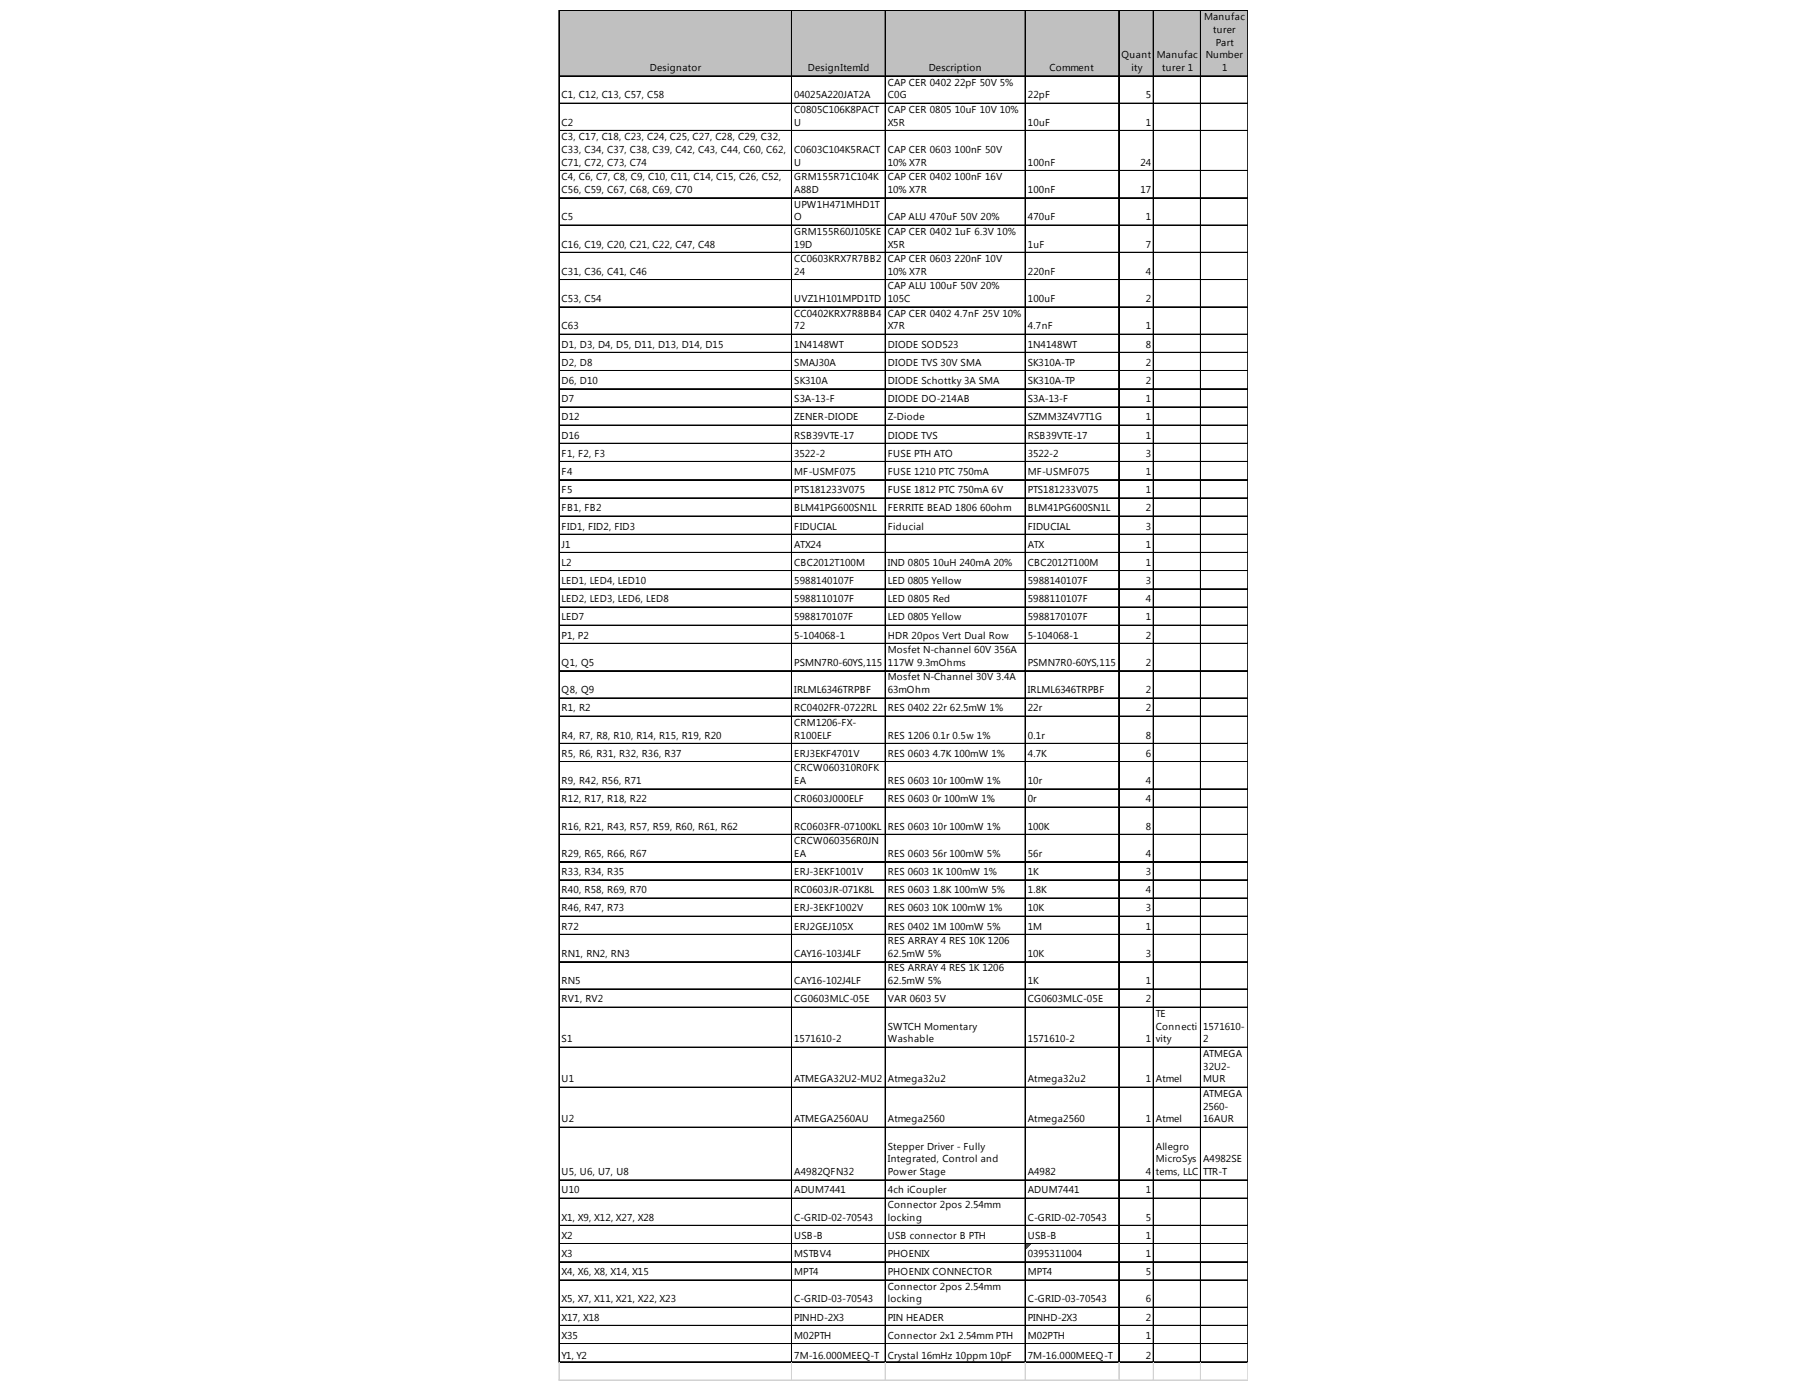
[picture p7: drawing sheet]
<svg xmlns="http://www.w3.org/2000/svg" width="269mm" height="207mm" viewBox="0 0 269 207" stroke-linecap="round" stroke-linejoin="round" font-family="sans-serif">
<defs><g id="words">
<g font-size="1.5">
<text x="178.7" y="3">Manufac</text>
<text x="180.1" y="4.9">turer</text>
<text x="96.4" y="10.6">Designator</text>
<text x="119.9" y="10.6">DesignItemId</text>
<text x="137.9" y="10.6">Description</text>
<text x="155.8" y="10.6">Comment</text>
<text x="166.4" y="8.7">Quant</text>
<text x="167.9" y="10.6">ity</text>
<text x="171.7" y="8.7">Manufac</text>
<text x="172.5" y="10.6">turer 1</text>
<text x="179" y="8.7">Number</text>
<text x="180.5" y="6.8">Part</text>
<text x="181.4" y="10.6">1</text>
<text x="83.4" y="14.6">C1, C12, C13, C57, C58</text>
<text x="117.9" y="14.6">04025A220JAT2A</text>
<text x="117.9" y="16.8">C0805C106K8PACT</text>
<text x="131.8" y="12.7">CAP CER 0402 22pF 50V 5%</text>
<text x="131.8" y="14.6">C0G</text>
<text x="131.8" y="16.8">CAP CER 0805 10uF 10V 10%</text>
<text x="152.6" y="14.6">22pF</text>
<text x="170.1" y="14.6">5</text>
<text x="83.4" y="18.7">C2</text>
<text x="83.4" y="20.8">C3, C17, C18, C23, C24, C25, C27, C28, C29, C32,</text>
<text x="83.4" y="22.7">C33, C34, C37, C38, C39, C42, C43, C44, C60, C62,</text>
<text x="117.9" y="18.7">U</text>
<text x="117.9" y="22.7">C0603C104K5RACT</text>
<text x="131.8" y="18.7">X5R</text>
<text x="131.8" y="22.7">CAP CER 0603 100nF 50V</text>
<text x="152.6" y="18.7">10uF</text>
<text x="170.1" y="18.7">1</text>
<text x="83.4" y="24.6">C71, C72, C73, C74</text>
<text x="83.4" y="26.8">C4, C6, C7, C8, C9, C10, C11, C14, C15, C26, C52,</text>
<text x="83.4" y="28.7">C56, C59, C67, C68, C69, C70</text>
<text x="117.9" y="24.6">U</text>
<text x="117.9" y="26.8">GRM155R71C104K</text>
<text x="117.9" y="28.7">A88D</text>
<text x="131.8" y="24.6">10% X7R</text>
<text x="131.8" y="26.8">CAP CER 0402 100nF 16V</text>
<text x="131.8" y="28.7">10% X7R</text>
<text x="152.6" y="24.6">100nF</text>
<text x="152.6" y="28.7">100nF</text>
<text x="169.3" y="24.6">24</text>
<text x="169.3" y="28.7">17</text>
<text x="83.4" y="32.7">C5</text>
<text x="117.9" y="30.8">UPW1H471MHD1T</text>
<text x="117.9" y="32.7">O</text>
<text x="117.9" y="34.9">GRM155R60J105KE</text>
<text x="131.8" y="32.7">CAP ALU 470uF 50V 20%</text>
<text x="131.8" y="34.9">CAP CER 0402 1uF 6.3V 10%</text>
<text x="152.6" y="32.7">470uF</text>
<text x="170.1" y="32.7">1</text>
<text x="83.4" y="36.8">C16, C19, C20, C21, C22, C47, C48</text>
<text x="83.4" y="40.8">C31, C36, C41, C46</text>
<text x="117.9" y="36.8">19D</text>
<text x="117.9" y="38.9">CC0603KRX7R7BB2</text>
<text x="117.9" y="40.8">24</text>
<text x="131.8" y="36.8">X5R</text>
<text x="131.8" y="38.9">CAP CER 0603 220nF 10V</text>
<text x="131.8" y="40.8">10% X7R</text>
<text x="152.6" y="36.8">1uF</text>
<text x="152.6" y="40.8">220nF</text>
<text x="170.1" y="36.8">7</text>
<text x="170.1" y="40.8">4</text>
<text x="83.4" y="44.9">C53, C54</text>
<text x="117.9" y="44.9">UVZ1H101MPD1TD</text>
<text x="117.9" y="47">CC0402KRX7R8BB4</text>
<text x="131.8" y="43">CAP ALU 100uF 50V 20%</text>
<text x="131.8" y="44.9">105C</text>
<text x="131.8" y="47">CAP CER 0402 4.7nF 25V 10%</text>
<text x="152.6" y="44.9">100uF</text>
<text x="170.1" y="44.9">2</text>
<text x="83.4" y="48.9">C63</text>
<text x="83.4" y="51.6">D1, D3, D4, D5, D11, D13, D14, D15</text>
<text x="117.9" y="48.9">72</text>
<text x="117.9" y="51.6">1N4148WT</text>
<text x="131.8" y="48.9">X7R</text>
<text x="131.8" y="51.6">DIODE SOD523</text>
<text x="152.6" y="48.9">4.7nF</text>
<text x="152.6" y="51.6">1N4148WT</text>
<text x="170.1" y="48.9">1</text>
<text x="170.1" y="51.6">8</text>
<text x="83.4" y="54.3">D2, D8</text>
<text x="83.4" y="57">D6, D10</text>
<text x="83.4" y="59.7">D7</text>
<text x="117.9" y="54.3">SMAJ30A</text>
<text x="117.9" y="57">SK310A</text>
<text x="117.9" y="59.7">S3A-13-F</text>
<text x="131.8" y="54.3">DIODE TVS 30V SMA</text>
<text x="131.8" y="57">DIODE Schottky 3A SMA</text>
<text x="131.8" y="59.7">DIODE DO-214AB</text>
<text x="152.6" y="54.3">SK310A-TP</text>
<text x="152.6" y="57">SK310A-TP</text>
<text x="152.6" y="59.7">S3A-13-F</text>
<text x="170.1" y="54.3">2</text>
<text x="170.1" y="57">2</text>
<text x="170.1" y="59.7">1</text>
<text x="83.4" y="62.4">D12</text>
<text x="83.4" y="65.1">D16</text>
<text x="117.9" y="62.4">ZENER-DIODE</text>
<text x="117.9" y="65.1">RSB39VTE-17</text>
<text x="131.8" y="62.4">Z-Diode</text>
<text x="131.8" y="65.1">DIODE TVS</text>
<text x="152.6" y="62.4">SZMM3Z4V7T1G</text>
<text x="152.6" y="65.1">RSB39VTE-17</text>
<text x="170.1" y="62.4">1</text>
<text x="170.1" y="65.1">1</text>
<text x="83.4" y="67.8">F1, F2, F3</text>
<text x="83.4" y="70.5">F4</text>
<text x="117.9" y="67.8">3522-2</text>
<text x="117.9" y="70.5">MF-USMF075</text>
<text x="131.8" y="67.8">FUSE PTH ATO</text>
<text x="131.8" y="70.5">FUSE 1210 PTC 750mA</text>
<text x="152.6" y="67.8">3522-2</text>
<text x="152.6" y="70.5">MF-USMF075</text>
<text x="170.1" y="67.8">3</text>
<text x="170.1" y="70.5">1</text>
<text x="83.4" y="73.2">F5</text>
<text x="83.4" y="75.9">FB1, FB2</text>
<text x="117.9" y="73.2">PTS181233V075</text>
<text x="117.9" y="75.9">BLM41PG600SN1L</text>
<text x="131.8" y="73.2">FUSE 1812 PTC 750mA 6V</text>
<text x="131.8" y="75.9">FERRITE BEAD 1806 60ohm</text>
<text x="152.6" y="73.2">PTS181233V075</text>
<text x="152.6" y="75.9">BLM41PG600SN1L</text>
<text x="170.1" y="73.2">1</text>
<text x="170.1" y="75.9">2</text>
<text x="83.4" y="78.6">FID1, FID2, FID3</text>
<text x="83.4" y="81.3">J1</text>
<text x="117.9" y="78.6">FIDUCIAL</text>
<text x="117.9" y="81.3">ATX24</text>
<text x="131.8" y="78.6">Fiducial</text>
<text x="152.6" y="78.6">FIDUCIAL</text>
<text x="152.6" y="81.3">ATX</text>
<text x="170.1" y="78.6">3</text>
<text x="170.1" y="81.3">1</text>
<text x="83.4" y="84">L2</text>
<text x="83.4" y="86.7">LED1, LED4, LED10</text>
<text x="83.4" y="89.4">LED2, LED3, LED6, LED8</text>
<text x="117.9" y="84">CBC2012T100M</text>
<text x="117.9" y="86.7">5988140107F</text>
<text x="117.9" y="89.4">5988110107F</text>
<text x="131.8" y="84">IND 0805 10uH 240mA 20%</text>
<text x="131.8" y="86.7">LED 0805 Yellow</text>
<text x="131.8" y="89.4">LED 0805 Red</text>
<text x="152.6" y="84">CBC2012T100M</text>
<text x="152.6" y="86.7">5988140107F</text>
<text x="152.6" y="89.4">5988110107F</text>
<text x="170.1" y="84">1</text>
<text x="170.1" y="86.7">3</text>
<text x="170.1" y="89.4">4</text>
<text x="83.4" y="92.1">LED7</text>
<text x="83.4" y="94.8">P1, P2</text>
<text x="117.9" y="92.1">5988170107F</text>
<text x="117.9" y="94.8">5-104068-1</text>
<text x="131.8" y="92.1">LED 0805 Yellow</text>
<text x="131.8" y="94.8">HDR 20pos Vert Dual Row</text>
<text x="152.6" y="92.1">5988170107F</text>
<text x="152.6" y="94.8">5-104068-1</text>
<text x="170.1" y="92.1">1</text>
<text x="170.1" y="94.8">2</text>
<text x="83.4" y="98.9">Q1, Q5</text>
<text x="117.9" y="98.9">PSMN7R0-60YS,115</text>
<text x="131.8" y="97">Mosfet N-channel 60V 356A</text>
<text x="131.8" y="98.9">117W 9.3mOhms</text>
<text x="131.8" y="101">Mosfet N-Channel 30V 3.4A</text>
<text x="152.6" y="98.9">PSMN7R0-60YS,115</text>
<text x="170.1" y="98.9">2</text>
<text x="83.4" y="102.9">Q8, Q9</text>
<text x="83.4" y="105.6">R1, R2</text>
<text x="117.9" y="102.9">IRLML6346TRPBF</text>
<text x="117.9" y="105.6">RC0402FR-0722RL</text>
<text x="117.9" y="107.8">CRM1206-FX-</text>
<text x="131.8" y="102.9">63mOhm</text>
<text x="131.8" y="105.6">RES 0402 22r 62.5mW 1%</text>
<text x="152.6" y="102.9">IRLML6346TRPBF</text>
<text x="152.6" y="105.6">22r</text>
<text x="170.1" y="102.9">2</text>
<text x="170.1" y="105.6">2</text>
<text x="83.4" y="109.7">R4, R7, R8, R10, R14, R15, R19, R20</text>
<text x="83.4" y="112.4">R5, R6, R31, R32, R36, R37</text>
<text x="117.9" y="109.7">R100ELF</text>
<text x="117.9" y="112.4">ERJ3EKF4701V</text>
<text x="131.8" y="109.7">RES 1206 0.1r 0.5w 1%</text>
<text x="131.8" y="112.4">RES 0603 4.7K 100mW 1%</text>
<text x="152.6" y="109.7">0.1r</text>
<text x="152.6" y="112.4">4.7K</text>
<text x="170.1" y="109.7">8</text>
<text x="170.1" y="112.4">6</text>
<text x="83.4" y="116.4">R9, R42, R56, R71</text>
<text x="83.4" y="119.1">R12, R17, R18, R22</text>
<text x="117.9" y="114.5">CRCW060310R0FK</text>
<text x="117.9" y="116.4">EA</text>
<text x="117.9" y="119.1">CR0603J000ELF</text>
<text x="131.8" y="116.4">RES 0603 10r 100mW 1%</text>
<text x="131.8" y="119.1">RES 0603 0r 100mW 1%</text>
<text x="152.6" y="116.4">10r</text>
<text x="152.6" y="119.1">0r</text>
<text x="170.1" y="116.4">4</text>
<text x="170.1" y="119.1">4</text>
<text x="83.4" y="123.1">R16, R21, R43, R57, R59, R60, R61, R62</text>
<text x="117.9" y="123.1">RC0603FR-07100KL</text>
<text x="117.9" y="125.3">CRCW060356R0JN</text>
<text x="131.8" y="123.1">RES 0603 10r 100mW 1%</text>
<text x="152.6" y="123.1">100K</text>
<text x="170.1" y="123.1">8</text>
<text x="83.4" y="127.2">R29, R65, R66, R67</text>
<text x="83.4" y="129.9">R33, R34, R35</text>
<text x="117.9" y="127.2">EA</text>
<text x="117.9" y="129.9">ERJ-3EKF1001V</text>
<text x="131.8" y="127.2">RES 0603 56r 100mW 5%</text>
<text x="131.8" y="129.9">RES 0603 1K 100mW 1%</text>
<text x="152.6" y="127.2">56r</text>
<text x="152.6" y="129.9">1K</text>
<text x="170.1" y="127.2">4</text>
<text x="170.1" y="129.9">3</text>
<text x="83.4" y="132.6">R40, R58, R69, R70</text>
<text x="83.4" y="135.3">R46, R47, R73</text>
<text x="83.4" y="138">R72</text>
<text x="117.9" y="132.6">RC0603JR-071K8L</text>
<text x="117.9" y="135.3">ERJ-3EKF1002V</text>
<text x="117.9" y="138">ERJ2GEJ105X</text>
<text x="131.8" y="132.6">RES 0603 1.8K 100mW 5%</text>
<text x="131.8" y="135.3">RES 0603 10K 100mW 1%</text>
<text x="131.8" y="138">RES 0402 1M 100mW 5%</text>
<text x="152.6" y="132.6">1.8K</text>
<text x="152.6" y="135.3">10K</text>
<text x="152.6" y="138">1M</text>
<text x="170.1" y="132.6">4</text>
<text x="170.1" y="135.3">3</text>
<text x="170.1" y="138">1</text>
<text x="83.4" y="142">RN1, RN2, RN3</text>
<text x="117.9" y="142">CAY16-103J4LF</text>
<text x="131.8" y="140.2">RES ARRAY 4 RES 10K 1206</text>
<text x="131.8" y="142">62.5mW 5%</text>
<text x="152.6" y="142">10K</text>
<text x="170.1" y="142">3</text>
<text x="83.4" y="146.1">RN5</text>
<text x="83.4" y="148.8">RV1, RV2</text>
<text x="117.9" y="146.1">CAY16-102J4LF</text>
<text x="117.9" y="148.8">CG0603MLC-05E</text>
<text x="131.8" y="144.2">RES ARRAY 4 RES 1K 1206</text>
<text x="131.8" y="146.1">62.5mW 5%</text>
<text x="131.8" y="148.8">VAR 0603 5V</text>
<text x="152.6" y="146.1">1K</text>
<text x="152.6" y="148.8">CG0603MLC-05E</text>
<text x="170.1" y="146.1">1</text>
<text x="170.1" y="148.8">2</text>
<text x="83.4" y="154.7">S1</text>
<text x="117.9" y="154.7">1571610-2</text>
<text x="131.8" y="152.8">SWTCH Momentary</text>
<text x="131.8" y="154.7">Washable</text>
<text x="152.6" y="154.7">1571610-2</text>
<text x="170.1" y="154.7">1</text>
<text x="171.6" y="151">TE</text>
<text x="171.6" y="152.8">Connecti</text>
<text x="171.6" y="154.7">vity</text>
<text x="178.6" y="152.8">1571610-</text>
<text x="178.6" y="154.7">2</text>
<text x="83.4" y="160.7">U1</text>
<text x="117.9" y="160.7">ATMEGA32U2-MU2</text>
<text x="131.8" y="160.7">Atmega32u2</text>
<text x="152.6" y="160.7">Atmega32u2</text>
<text x="170.1" y="160.7">1</text>
<text x="171.6" y="160.7">Atmel</text>
<text x="178.6" y="156.9">ATMEGA</text>
<text x="178.6" y="158.8">32U2-</text>
<text x="178.6" y="160.7">MUR</text>
<text x="83.4" y="166.6">U2</text>
<text x="117.9" y="166.6">ATMEGA2560AU</text>
<text x="131.8" y="166.6">Atmega2560</text>
<text x="152.6" y="166.6">Atmega2560</text>
<text x="170.1" y="166.6">1</text>
<text x="171.6" y="166.6">Atmel</text>
<text x="178.6" y="162.8">ATMEGA</text>
<text x="178.6" y="164.7">2560-</text>
<text x="178.6" y="166.6">16AUR</text>
<text x="131.8" y="170.7">Stepper Driver - Fully</text>
<text x="131.8" y="172.6">Integrated, Control and</text>
<text x="171.6" y="170.7">Allegro</text>
<text x="171.6" y="172.6">MicroSys</text>
<text x="178.6" y="172.6">A4982SE</text>
<text x="83.4" y="174.4">U5, U6, U7, U8</text>
<text x="83.4" y="177.1">U10</text>
<text x="117.9" y="174.4">A4982QFN32</text>
<text x="117.9" y="177.1">ADUM7441</text>
<text x="131.8" y="174.4">Power Stage</text>
<text x="131.8" y="177.1">4ch iCoupler</text>
<text x="131.8" y="179.3">Connector 2pos 2.54mm</text>
<text x="152.6" y="174.4">A4982</text>
<text x="152.6" y="177.1">ADUM7441</text>
<text x="170.1" y="174.4">4</text>
<text x="170.1" y="177.1">1</text>
<text x="171.6" y="174.4">tems, LLC</text>
<text x="178.6" y="174.4">TTR-T</text>
<text x="83.4" y="181.2">X1, X9, X12, X27, X28</text>
<text x="83.4" y="183.9">X2</text>
<text x="117.9" y="181.2">C-GRID-02-70543</text>
<text x="117.9" y="183.9">USB-B</text>
<text x="131.8" y="181.2">locking</text>
<text x="131.8" y="183.9">USB connector B PTH</text>
<text x="152.6" y="181.2">C-GRID-02-70543</text>
<text x="152.6" y="183.9">USB-B</text>
<text x="170.1" y="181.2">5</text>
<text x="170.1" y="183.9">1</text>
<text x="83.4" y="186.6">X3</text>
<text x="83.4" y="189.3">X4, X6, X8, X14, X15</text>
<text x="117.9" y="186.6">MSTBV4</text>
<text x="117.9" y="189.3">MPT4</text>
<text x="131.8" y="186.6">PHOENIX</text>
<text x="131.8" y="189.3">PHOENIX CONNECTOR</text>
<text x="131.8" y="191.5">Connector 2pos 2.54mm</text>
<text x="152.6" y="186.6">0395311004</text>
<text x="152.6" y="189.3">MPT4</text>
<text x="170.1" y="186.6">1</text>
<text x="170.1" y="189.3">5</text>
<text x="83.4" y="193.3">X5, X7, X11, X21, X22, X23</text>
<text x="83.4" y="196">X17, X18</text>
<text x="117.9" y="193.3">C-GRID-03-70543</text>
<text x="117.9" y="196">PINHD-2X3</text>
<text x="131.8" y="193.3">locking</text>
<text x="131.8" y="196">PIN HEADER</text>
<text x="152.6" y="193.3">C-GRID-03-70543</text>
<text x="152.6" y="196">PINHD-2X3</text>
<text x="170.1" y="193.3">6</text>
<text x="170.1" y="196">2</text>
<text x="83.4" y="198.7">X35</text>
<text x="83.4" y="201.7">Y1, Y2</text>
<text x="117.9" y="198.7">M02PTH</text>
<text x="117.9" y="201.7">7M-16.000MEEQ-T</text>
<text x="131.8" y="198.7">Connector 2x1 2.54mm PTH</text>
<text x="131.8" y="201.7">Crystal 16mHz 10ppm 10pF</text>
<text x="152.6" y="198.7">M02PTH</text>
<text x="152.6" y="201.7">7M-16.000MEEQ-T</text>
<text x="170.1" y="198.7">1</text>
<text x="170.1" y="201.7">2</text>
</g>
</g></defs>
<path d="M83 1.6h102.2v9.8h-102.2z" fill="#c0c0c0"/>
<path d="M152.3 184.7h.7" fill="none" stroke="#008000" stroke-width=".15"/>
<path d="M152.3 184.7h.7v.2h-.7z" fill="#008000"/>
<path d="M152.3 184.9h.5" fill="none" stroke="#008000" stroke-width=".15"/>
<path d="M152.3 184.9h.5v.1h-.5z" fill="#008000"/>
<path d="M152.3 185h.4" fill="none" stroke="#008000" stroke-width=".15"/>
<path d="M152.3 185h.4v.1h-.4z" fill="#008000"/>
<path d="M152.3 185.1h.3" fill="none" stroke="#008000" stroke-width=".15"/>
<path d="M152.3 185.1h.3v.2h-.3z" fill="#008000"/>
<path d="M152.3 185.3h.1" fill="none" stroke="#008000" stroke-width=".15"/>
<path d="M152.3 185.3h.1v.1h-.1z" fill="#008000"/>
<g fill="none" stroke="#000" stroke-width=".15">
<path d="M83 1.5v200.8M83.1 1.5h102.1M83.1 1.6h102.1M83.1 11.3h102.1M83.1 15.3h102.1M83.1 15.4h102.1M83.1 19.4h102.1M117.5 1.7v200.6M117.6 1.7v200.6M131.4 1.7v200.6M152.2 1.7v200.6M166 1.7v200.6"/>
<path d="M166.1 1.7v200.6M171.2 1.7v200.6M178.2 1.7v200.6M178.3 1.7v200.6M185.2 1.7v200.6M83.1 25.3h102.1M83.1 25.4h102.1M83.1 29.3h102.1M83.1 29.4h102.1M83.1 33.4h102.1M83.1 33.5h102.1M83.1 37.4h102.1"/>
<path d="M83.1 37.5h102.1M83.1 41.5h102.1M83.1 41.6h102.1M83.1 45.5h102.1M83.1 45.6h102.1M83.1 49.6h102.1M83.1 49.7h102.1M83.1 52.3h102.1M83.1 52.4h102.1M83.1 55h102.1M83.1 55.1h102.1M83.1 57.7h102.1"/>
<path d="M83.1 57.8h102.1M83.1 60.4h102.1M83.1 60.5h102.1M83.1 63.1h102.1M83.1 63.2h102.1M83.1 65.8h102.1M83.1 65.9h102.1M83.1 68.5h102.1M83.1 68.6h102.1M83.1 71.2h102.1M83.1 71.3h102.1M83.1 73.9h102.1"/>
<path d="M83.1 74h102.1M83.1 76.6h102.1M83.1 76.7h102.1M83.1 79.3h102.1M83.1 79.4h102.1M83.1 82h102.1M83.1 82.1h102.1M83.1 84.7h102.1M83.1 84.8h102.1M83.1 87.4h102.1M83.1 87.5h102.1M83.1 90.1h102.1"/>
<path d="M83.1 90.2h102.1M83.1 92.8h102.1M83.1 92.9h102.1M83.1 95.5h102.1M83.1 95.6h102.1M83.1 99.5h102.1M83.1 99.6h102.1M83.1 103.6h102.1M83.1 103.7h102.1M83.1 106.3h102.1M83.1 106.4h102.1M83.1 110.3h102.1"/>
<path d="M83.1 110.4h102.1M83.1 113h102.1M83.1 113.1h102.1M83.1 117.1h102.1M83.1 117.2h102.1M83.1 119.8h102.1M83.1 119.9h102.1M83.1 123.8h102.1M83.1 123.9h102.1M83.1 127.9h102.1M83.1 128h102.1M83.1 130.6h102.1"/>
<path d="M83.1 130.7h102.1M83.1 133.3h102.1M83.1 133.4h102.1M83.1 136h102.1M83.1 136.1h102.1M83.1 138.7h102.1M83.1 138.8h102.1M83.1 142.7h102.1M83.1 142.8h102.1M83.1 146.8h102.1M83.1 146.9h102.1M83.1 149.5h102.1"/>
<path d="M83.1 149.6h102.1M83.1 155.4h102.1M83.1 155.5h102.1M83.1 161.4h102.1M83.1 167.3h102.1M83.1 167.4h102.1M83.1 175.1h102.1M83.1 175.2h102.1M83.1 177.8h102.1M83.1 177.9h102.1M83.1 181.9h102.1M83.1 182h102.1"/>
<path d="M83.1 184.6h102.1M83.1 184.7h102.1M83.1 187.3h102.1M83.1 187.4h102.1M83.1 190h102.1M83.1 190.1h102.1M83.1 194h102.1M83.1 194.1h102.1M83.1 196.7h102.1M83.1 196.8h102.1M83.1 199.4h102.1M83.1 199.5h102.1"/>
<path d="M83.1 202.1h102.1M83.1 202.2h102.1"/>
</g>
<g fill="none" stroke="#d0d7e5" stroke-width=".15">
<path d="M83 202.3v2.7M83 204.8h102.2M83 204.9h102.2M117.5 202.3v2.7M117.6 202.3v2.7M131.4 202.3v2.7M152.2 202.3v2.7M166 202.3v2.7M166.1 202.3v2.7M171.2 202.3v2.7M178.2 202.3v2.7M178.3 202.3v2.7"/>
<path d="M185.2 202.3v2.7"/>
</g>
<use href="#words"/>
</svg>
